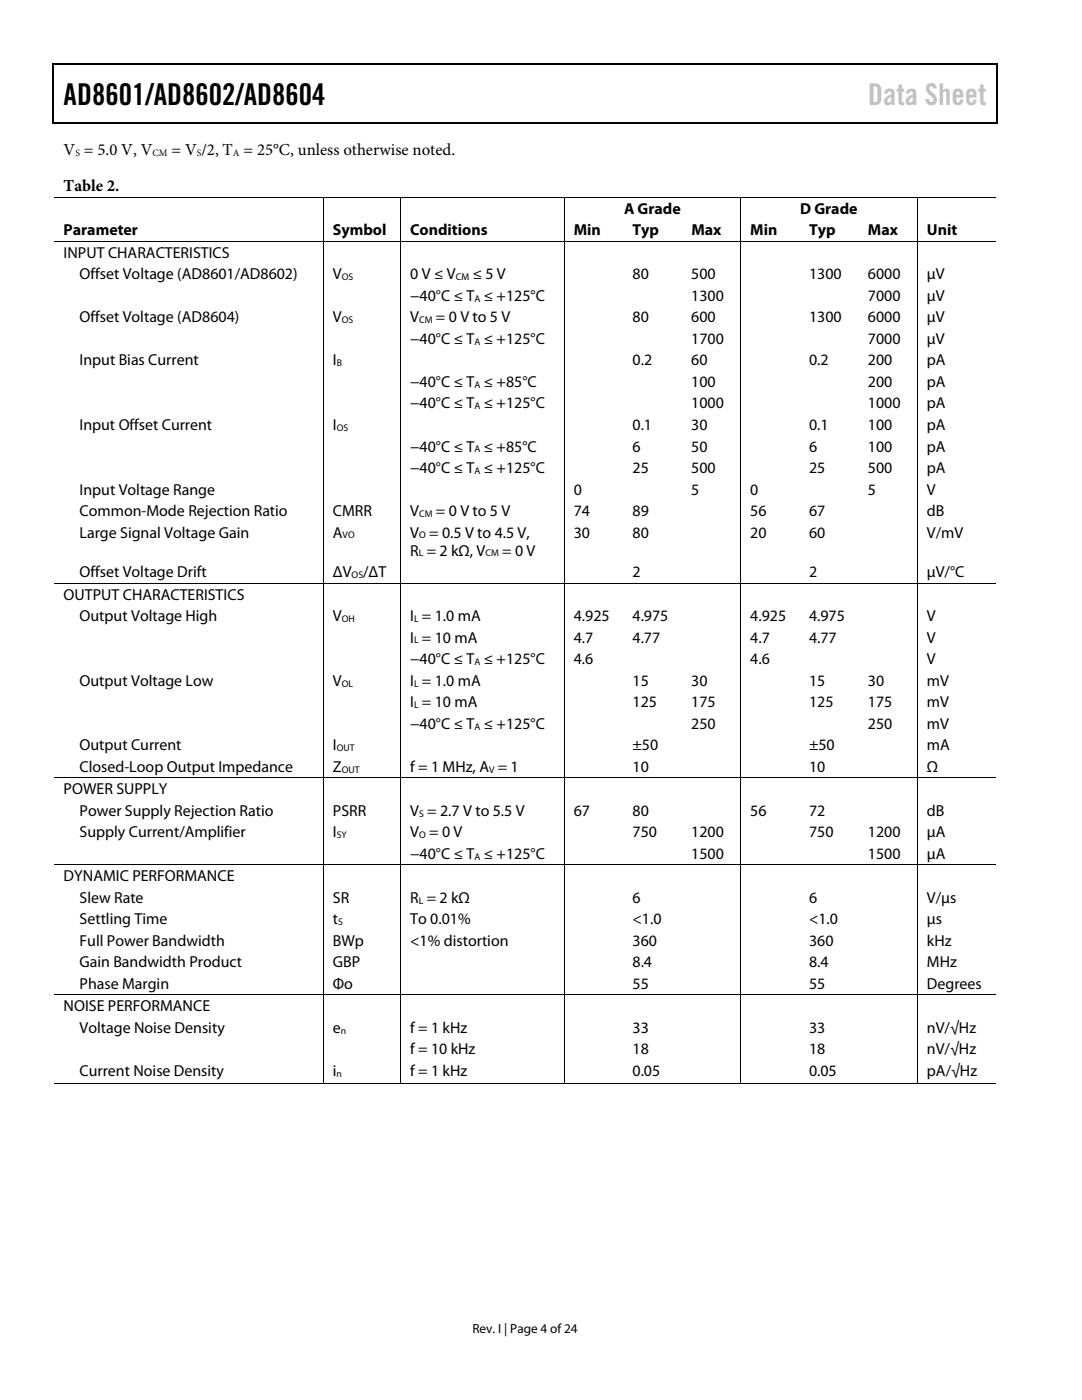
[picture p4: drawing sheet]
<svg xmlns="http://www.w3.org/2000/svg" width="216mm" height="279mm" viewBox="0 0 216 279" stroke-linecap="round" stroke-linejoin="round" font-family="sans-serif">
<defs><g id="words">
<text font-size="6" x="12.7" y="21">AD8601/AD8602/AD8604</text>
<text font-size="6" fill="#c1c1c1" x="173.2" y="21">Data Sheet</text>
<g font-size="3.3">
<text x="12.7" y="30.9">V = 5.0 V, V</text>
<text x="34.2" y="30.9">= V /2, T = 25°C, unless otherwise noted.</text>
<text x="12.7" y="38">Table 2.</text>
</g>
<g font-size="3.2">
<text x="12.7" y="46.9">Parameter</text>
<text x="66.4" y="46.9">Symbol</text>
<text x="81.9" y="46.9">Conditions</text>
<text x="114.5" y="46.9">Min</text>
<text x="124.5" y="42.6">A Grade</text>
<text x="126.2" y="46.9">Typ</text>
<text x="137.9" y="46.9">Max</text>
<text x="149.7" y="46.9">Min</text>
<text x="159.7" y="42.6">D Grade</text>
<text x="161.4" y="46.9">Typ</text>
<text x="173.2" y="46.9">Max</text>
<text x="185" y="46.9">Unit</text>
<text x="12.7" y="51.4">INPUT CHARACTERISTICS</text>
<text x="15.9" y="55.7">Offset Voltage (AD8601/AD8602)</text>
<text x="66.4" y="55.7">V</text>
<text x="81.9" y="55.7">0 V ≤ V</text>
<text x="94.3" y="55.7">≤ 5 V</text>
<text x="126.2" y="55.7">80</text>
<text x="137.9" y="55.7">500</text>
<text x="161.4" y="55.7">1300</text>
<text x="173.2" y="55.7">6000</text>
<text x="185" y="55.7">µV</text>
<text x="15.9" y="64.3">Offset Voltage (AD8604)</text>
<text x="66.4" y="64.3">V</text>
<text x="81.9" y="60">−40°C ≤ T ≤ +125°C</text>
<text x="81.9" y="64.3">V</text>
<text x="87" y="64.3">= 0 V to 5 V</text>
<text x="126.2" y="64.3">80</text>
<text x="137.9" y="64.3">600</text>
<text x="137.9" y="60">1300</text>
<text x="161.4" y="64.3">1300</text>
<text x="173.2" y="64.3">6000</text>
<text x="173.2" y="60">7000</text>
<text x="185" y="64.3">µV</text>
<text x="185" y="60">µV</text>
<text x="81.9" y="68.6">−40°C ≤ T ≤ +125°C</text>
<text x="137.9" y="68.6">1700</text>
<text x="173.2" y="68.6">7000</text>
<text x="185" y="68.6">µV</text>
<text x="15.9" y="72.9">Input Bias Current</text>
<text x="66.4" y="72.9">I</text>
<text x="81.9" y="77.2">−40°C ≤ T ≤ +85°C</text>
<text x="126.2" y="72.9">0.2</text>
<text x="137.9" y="77.2">100</text>
<text x="137.9" y="72.9">60</text>
<text x="161.4" y="72.9">0.2</text>
<text x="173.2" y="77.2">200</text>
<text x="173.2" y="72.9">200</text>
<text x="184.9" y="77.2">pA</text>
<text x="185" y="72.9">pA</text>
<text x="81.9" y="81.5">−40°C ≤ T ≤ +125°C</text>
<text x="137.9" y="81.5">1000</text>
<text x="173.2" y="81.5">1000</text>
<text x="185" y="81.5">pA</text>
<text x="15.9" y="85.8">Input Offset Current</text>
<text x="66.4" y="85.8">I</text>
<text x="126.2" y="85.8">0.1</text>
<text x="137.9" y="85.8">30</text>
<text x="161.4" y="85.8">0.1</text>
<text x="173.2" y="85.8">100</text>
<text x="185" y="85.8">pA</text>
<text x="81.9" y="90.1">−40°C ≤ T ≤ +85°C</text>
<text x="81.9" y="94.4">−40°C ≤ T ≤ +125°C</text>
<text x="126.2" y="90.1">6</text>
<text x="126.2" y="94.4">25</text>
<text x="137.9" y="94.4">500</text>
<text x="137.9" y="90.1">50</text>
<text x="161.4" y="90.1">6</text>
<text x="161.4" y="94.4">25</text>
<text x="173.2" y="90.1">100</text>
<text x="173.2" y="94.4">500</text>
<text x="185" y="90.1">pA</text>
<text x="185" y="94.4">pA</text>
<text x="15.9" y="98.7">Input Voltage Range</text>
<text x="114.5" y="98.7">0</text>
<text x="137.9" y="98.7">5</text>
<text x="149.7" y="98.7">0</text>
<text x="173.2" y="98.7">5</text>
<text x="185" y="98.7">V</text>
<text x="15.9" y="103">Common-Mode Rejection Ratio</text>
<text x="15.9" y="107.3">Large Signal Voltage Gain</text>
<text x="66.4" y="103">CMRR</text>
<text x="66.4" y="107.3">A</text>
<text x="81.8" y="107.3">V = 0.5 V to 4.5 V,</text>
<text x="81.9" y="103">V</text>
<text x="87" y="103">= 0 V to 5 V</text>
<text x="114.5" y="107.3">30</text>
<text x="114.5" y="103">74</text>
<text x="126.2" y="107.3">80</text>
<text x="126.2" y="103">89</text>
<text x="149.7" y="107.3">20</text>
<text x="149.7" y="103">56</text>
<text x="161.4" y="107.3">60</text>
<text x="161.4" y="103">67</text>
<text x="185" y="107.3">V/mV</text>
<text x="185" y="103">dB</text>
<text x="81.9" y="110.9">R = 2 kΩ, V</text>
<text x="100.2" y="110.9">= 0 V</text>
<text x="12.7" y="119.7">OUTPUT CHARACTERISTICS</text>
<text x="15.9" y="115.2">Offset Voltage Drift</text>
<text x="66.4" y="115.2">ΔV</text>
<text x="72.5" y="115.2">/ΔT</text>
<text x="126.2" y="115.2">2</text>
<text x="161.4" y="115.2">2</text>
<text x="185" y="115.2">µV/°C</text>
<text x="15.9" y="124">Output Voltage High</text>
<text x="66.4" y="124">V</text>
<text x="81.9" y="124">I = 1.0 mA</text>
<text x="114.5" y="124">4.925</text>
<text x="126.2" y="124">4.975</text>
<text x="149.7" y="124">4.925</text>
<text x="161.4" y="124">4.975</text>
<text x="185" y="124">V</text>
<text x="81.9" y="128.2">I = 10 mA</text>
<text x="114.5" y="128.2">4.7</text>
<text x="126.2" y="128.2">4.77</text>
<text x="149.7" y="128.2">4.7</text>
<text x="161.4" y="128.2">4.77</text>
<text x="185" y="128.2">V</text>
<text x="15.9" y="136.8">Output Voltage Low</text>
<text x="66.4" y="136.8">V</text>
<text x="81.9" y="136.8">I = 1.0 mA</text>
<text x="81.9" y="132.5">−40°C ≤ T ≤ +125°C</text>
<text x="114.5" y="132.5">4.6</text>
<text x="126.2" y="136.8">15</text>
<text x="137.9" y="136.8">30</text>
<text x="149.7" y="132.5">4.6</text>
<text x="161.4" y="136.8">15</text>
<text x="173.2" y="136.8">30</text>
<text x="185" y="132.5">V</text>
<text x="185" y="136.8">mV</text>
<text x="81.9" y="141.1">I = 10 mA</text>
<text x="126.2" y="141.1">125</text>
<text x="137.9" y="141.1">175</text>
<text x="161.4" y="141.1">125</text>
<text x="173.2" y="141.1">175</text>
<text x="185" y="141.1">mV</text>
<text x="15.9" y="149.7">Output Current</text>
<text x="66.4" y="149.7">I</text>
<text x="81.9" y="145.4">−40°C ≤ T ≤ +125°C</text>
<text x="126.2" y="149.7">±50</text>
<text x="137.9" y="145.4">250</text>
<text x="161.4" y="149.7">±50</text>
<text x="173.2" y="145.4">250</text>
<text x="184.9" y="145.4">mV</text>
<text x="185" y="149.7">mA</text>
<text x="15.9" y="154">Closed-Loop Output Impedance</text>
<text x="66.4" y="154">Z</text>
<text x="81.9" y="154">f = 1 MHz, A = 1</text>
<text x="126.2" y="154">10</text>
<text x="161.4" y="154">10</text>
<text x="185" y="154">Ω</text>
<text x="12.7" y="158.5">POWER SUPPLY</text>
<text x="15.9" y="162.8">Power Supply Rejection Ratio</text>
<text x="15.9" y="167.1">Supply Current/Amplifier</text>
<text x="66.4" y="162.8">PSRR</text>
<text x="66.4" y="167.1">I</text>
<text x="81.9" y="162.8">V = 2.7 V to 5.5 V</text>
<text x="81.9" y="167.1">V = 0 V</text>
<text x="114.5" y="162.8">67</text>
<text x="126.2" y="162.8">80</text>
<text x="126.2" y="167.1">750</text>
<text x="137.9" y="167.1">1200</text>
<text x="149.7" y="162.8">56</text>
<text x="161.4" y="162.8">72</text>
<text x="161.4" y="167.1">750</text>
<text x="173.2" y="167.1">1200</text>
<text x="185" y="162.8">dB</text>
<text x="185" y="167.1">µA</text>
<text x="81.9" y="171.4">−40°C ≤ T ≤ +125°C</text>
<text x="137.9" y="171.4">1500</text>
<text x="173.2" y="171.4">1500</text>
<text x="185" y="171.4">µA</text>
<text x="12.7" y="175.9">DYNAMIC PERFORMANCE</text>
<text x="15.9" y="180.1">Slew Rate</text>
<text x="15.9" y="184.4">Settling Time</text>
<text x="66.4" y="180.1">SR</text>
<text x="66.4" y="184.4">t</text>
<text x="81.8" y="184.4">To 0.01%</text>
<text x="81.9" y="180.1">R = 2 kΩ</text>
<text x="126.2" y="184.4">&lt;1.0</text>
<text x="126.2" y="180.1">6</text>
<text x="161.4" y="184.4">&lt;1.0</text>
<text x="161.4" y="180.1">6</text>
<text x="185" y="184.4">µs</text>
<text x="185" y="180.1">V/µs</text>
<text x="15.9" y="188.7">Full Power Bandwidth</text>
<text x="66.4" y="188.7">BWp</text>
<text x="81.9" y="188.7">&lt;1% distortion</text>
<text x="126.2" y="188.7">360</text>
<text x="161.4" y="188.7">360</text>
<text x="185" y="188.7">kHz</text>
<text x="15.9" y="193">Gain Bandwidth Product</text>
<text x="15.9" y="197.3">Phase Margin</text>
<text x="66.4" y="193">GBP</text>
<text x="66.4" y="197.3">Φo</text>
<text x="126.2" y="197.3">55</text>
<text x="126.2" y="193">8.4</text>
<text x="161.4" y="197.3">55</text>
<text x="161.4" y="193">8.4</text>
<text x="185" y="197.3">Degrees</text>
<text x="185" y="193">MHz</text>
<text x="12.7" y="201.8">NOISE PERFORMANCE</text>
<text x="15.9" y="206.1">Voltage Noise Density</text>
<text x="66.4" y="206.1">e</text>
<text x="81.9" y="206.1">f = 1 kHz</text>
<text x="126.2" y="206.1">33</text>
<text x="161.4" y="206.1">33</text>
<text x="185" y="206.1">nV/√Hz</text>
<text x="15.9" y="214.7">Current Noise Density</text>
<text x="66.4" y="214.7">i</text>
<text x="81.8" y="214.7">f = 1 kHz</text>
<text x="81.9" y="210.4">f = 10 kHz</text>
<text x="126.2" y="214.7">0.05</text>
<text x="126.2" y="210.4">18</text>
<text x="161.4" y="214.7">0.05</text>
<text x="161.4" y="210.4">18</text>
<text x="185" y="214.7">pA/√Hz</text>
<text x="185" y="210.4">nV/√Hz</text>
</g>
<text font-size="2.6" x="94.3" y="266">Rev. I | Page 4 of 24</text>
<g font-size="1.9">
<text x="15" y="31.1">S</text>
<text x="30.4" y="31.1">CM</text>
<text x="39.3" y="31.1">S</text>
<text x="46.5" y="31.1">A</text>
<text x="68.2" y="55.9">OS</text>
<text x="91" y="55.9">CM</text>
<text x="68.2" y="64.5">OS</text>
<text x="83.6" y="64.5">CM</text>
<text x="94.7" y="60.2">A</text>
<text x="94.7" y="68.8">A</text>
<text x="67.2" y="73.1">B</text>
<text x="94.7" y="77.4">A</text>
<text x="94.7" y="81.7">A</text>
<text x="67.2" y="86">OS</text>
<text x="94.7" y="90.3">A</text>
<text x="94.7" y="94.6">A</text>
<text x="68.4" y="107.5">VO</text>
<text x="83.6" y="103.2">CM</text>
<text x="83.6" y="107.4">O</text>
<text x="83.6" y="111">L</text>
<text x="96.9" y="111">CM</text>
<text x="70.2" y="115.3">OS</text>
<text x="68.2" y="124.1">OH</text>
<text x="82.6" y="124.1">L</text>
<text x="82.6" y="128.4">L</text>
<text x="68.2" y="137">OL</text>
<text x="82.6" y="137">L</text>
<text x="94.7" y="132.7">A</text>
<text x="82.6" y="141.3">L</text>
<text x="67.2" y="149.9">OUT</text>
<text x="94.7" y="145.6">A</text>
<text x="68.2" y="154.2">OUT</text>
<text x="97.6" y="154.2">V</text>
<text x="67.2" y="167.3">SY</text>
<text x="83.6" y="163">S</text>
<text x="83.6" y="167.3">O</text>
<text x="94.7" y="171.6">A</text>
<text x="67.5" y="184.6">S</text>
<text x="83.6" y="180.3">L</text>
<text x="68" y="206.3">n</text>
<text x="67.2" y="214.9">n</text>
</g>
</g></defs>
<g fill="#000">
<path d="M10.5 12.7h.3v1h-.3zM10.5 12.7h.3v.3h-.3zM133.3 12.7h.3v.3h-.3zM198.8 12.7h.2v1h-.2zM198.8 12.7h.2v.3h-.2zM10.5 24.4h.3v.3h-.3zM64.4 39.2h.2v.2h-.2zM79.9 39.2h.2v.2h-.2zM112.5 39.2h.2v.2h-.2zM133.1 24.4h.2v.3h-.2zM147.7 39.2h.2v.2h-.2zM183 39.2h.1v.2h-.1z"/>
<path d="M198.8 24.4h.2v.3h-.2zM64.4 48.1h.2v.2h-.2zM79.9 48.1h.2v.2h-.2zM112.5 48.1h.2v.2h-.2zM124.3 48.1h.2v.2h-.2zM136.1 48.1h.1v.2h-.1zM147.7 48.1h.2v.2h-.2zM159.6 48.1h.1v.2h-.1zM171.3 48.1h.1v.2h-.1zM183 48.1h.1v.2h-.1zM64.4 116.3h.2v.2h-.2zM79.9 116.3h.2v.2h-.2z"/>
<path d="M112.5 116.3h.2v.2h-.2zM124.3 116.3h.2v.2h-.2zM136.1 116.3h.1v.2h-.1zM147.7 116.3h.2v.2h-.2zM159.6 116.3h.1v.2h-.1zM171.3 116.3h.1v.2h-.1zM183 116.3h.1v.2h-.1zM64.4 155.2h.2v.1h-.2zM79.9 155.2h.2v.1h-.2zM112.5 155.2h.2v.1h-.2zM124.3 155.2h.2v.1h-.2zM136.1 155.2h.1v.1h-.1z"/>
<path d="M147.7 155.2h.2v.1h-.2zM159.6 155.2h.1v.1h-.1zM171.3 155.2h.1v.1h-.1zM183 155.2h.1v.1h-.1zM64.4 172.5h.2v.2h-.2zM79.9 172.5h.2v.2h-.2zM112.5 172.5h.2v.2h-.2zM124.3 172.5h.2v.2h-.2zM136.1 172.5h.1v.2h-.1zM147.7 172.5h.2v.2h-.2zM159.6 172.5h.1v.2h-.1zM171.3 172.5h.1v.2h-.1z"/>
<path d="M183 172.5h.1v.2h-.1zM64.4 198.5h.2v.1h-.2zM79.9 198.5h.2v.1h-.2zM112.5 198.5h.2v.1h-.2zM124.3 198.5h.2v.1h-.2zM136.1 198.5h.1v.1h-.1zM147.7 198.5h.2v.1h-.2zM159.6 198.5h.1v.1h-.1zM171.3 198.5h.1v.1h-.1zM183 198.5h.1v.1h-.1zM64.4 216.2h.2v.2h-.2zM79.9 216.2h.2v.2h-.2z"/>
<path d="M112.5 216.2h.2v.2h-.2zM124.1 216.2h.1v.2h-.1zM135.8 216.2h.2v.2h-.2zM147.7 216.2h.2v.2h-.2zM159.3 216.2h.2v.2h-.2zM171 216.2h.2v.2h-.2zM183 216.2h.1v.2h-.1z"/>
</g>
<path d="M10.7 13.7v10.7M10.8 12.8h122.5M133.6 12.8h65.2M198.9 13.7v10.7M10.8 24.5h188" fill="none" stroke="#000" stroke-width=".25"/>
<g fill="none" stroke="#000" stroke-width=".2">
<path d="M10.8 39.3h53.6M64.5 39.4v8.7M64.6 39.3h15.3M80 39.4v8.7M80.1 39.3h32.4M112.6 39.4v8.7M112.7 39.3h35M147.8 39.4v8.7M147.9 39.3h35.1M183 39.4v8.7M183.1 39.3h15.7M10.8 48.2h53.6"/>
<path d="M64.5 48.3v68M64.6 48.2h15.3M80 48.3v68M80.1 48.2h32.4M112.6 48.3v68M112.7 48.2h11.6M124.5 48.2h11.6M136.2 48.2h11.5M147.8 48.3v68M147.9 48.2h11.7M159.7 48.2h11.6M171.4 48.2h11.6"/>
<path d="M183 48.3v68M183.1 48.2h15.7M10.8 116.4h53.6M64.5 116.5v38.7M64.6 116.4h15.3M80 116.5v38.7M80.1 116.4h32.4M112.6 116.5v38.7M112.7 116.4h11.6M124.5 116.4h11.6M136.2 116.4h11.5M147.8 116.5v38.7"/>
<path d="M147.9 116.4h11.7M159.7 116.4h11.6M171.4 116.4h11.6M183 116.5v38.7M183.1 116.4h15.7M10.8 155.3h53.6M64.5 155.3v17.2M64.6 155.3h15.3M80 155.3v17.2M80.1 155.3h32.4M112.6 155.3v17.2M112.7 155.3h11.6"/>
<path d="M124.5 155.3h11.6M136.2 155.3h11.5M147.8 155.3v17.2M147.9 155.3h11.7M159.7 155.3h11.6M171.4 155.3h11.6M183 155.3v17.2M183.1 155.3h15.7M10.8 172.6h53.6M64.5 172.7v25.8M64.6 172.6h15.3M80 172.7v25.8"/>
<path d="M80.1 172.6h32.4M112.6 172.7v25.8M112.7 172.6h11.6M124.5 172.6h11.6M136.2 172.6h11.5M147.8 172.7v25.8M147.9 172.6h11.7M159.7 172.6h11.6M171.4 172.6h11.6M183 172.7v25.8M183.1 172.6h15.7M10.8 198.6h53.6"/>
<path d="M64.5 198.6v17.6M64.6 198.6h15.3M80 198.6v17.6M80.1 198.6h32.4M112.6 198.6v17.6M112.7 198.6h11.6M124.5 198.6h11.6M136.2 198.6h11.5M147.8 198.6v17.6M147.9 198.6h11.7M159.7 198.6h11.6M171.4 198.6h11.6"/>
<path d="M183 198.6v17.6M183.1 198.6h15.7M10.8 216.3h53.6M64.6 216.3h15.3M80.1 216.3h32.4M112.7 216.3h35M147.9 216.3h35.1M183.1 216.3h15.7"/>
</g>
<use href="#words"/>
</svg>
